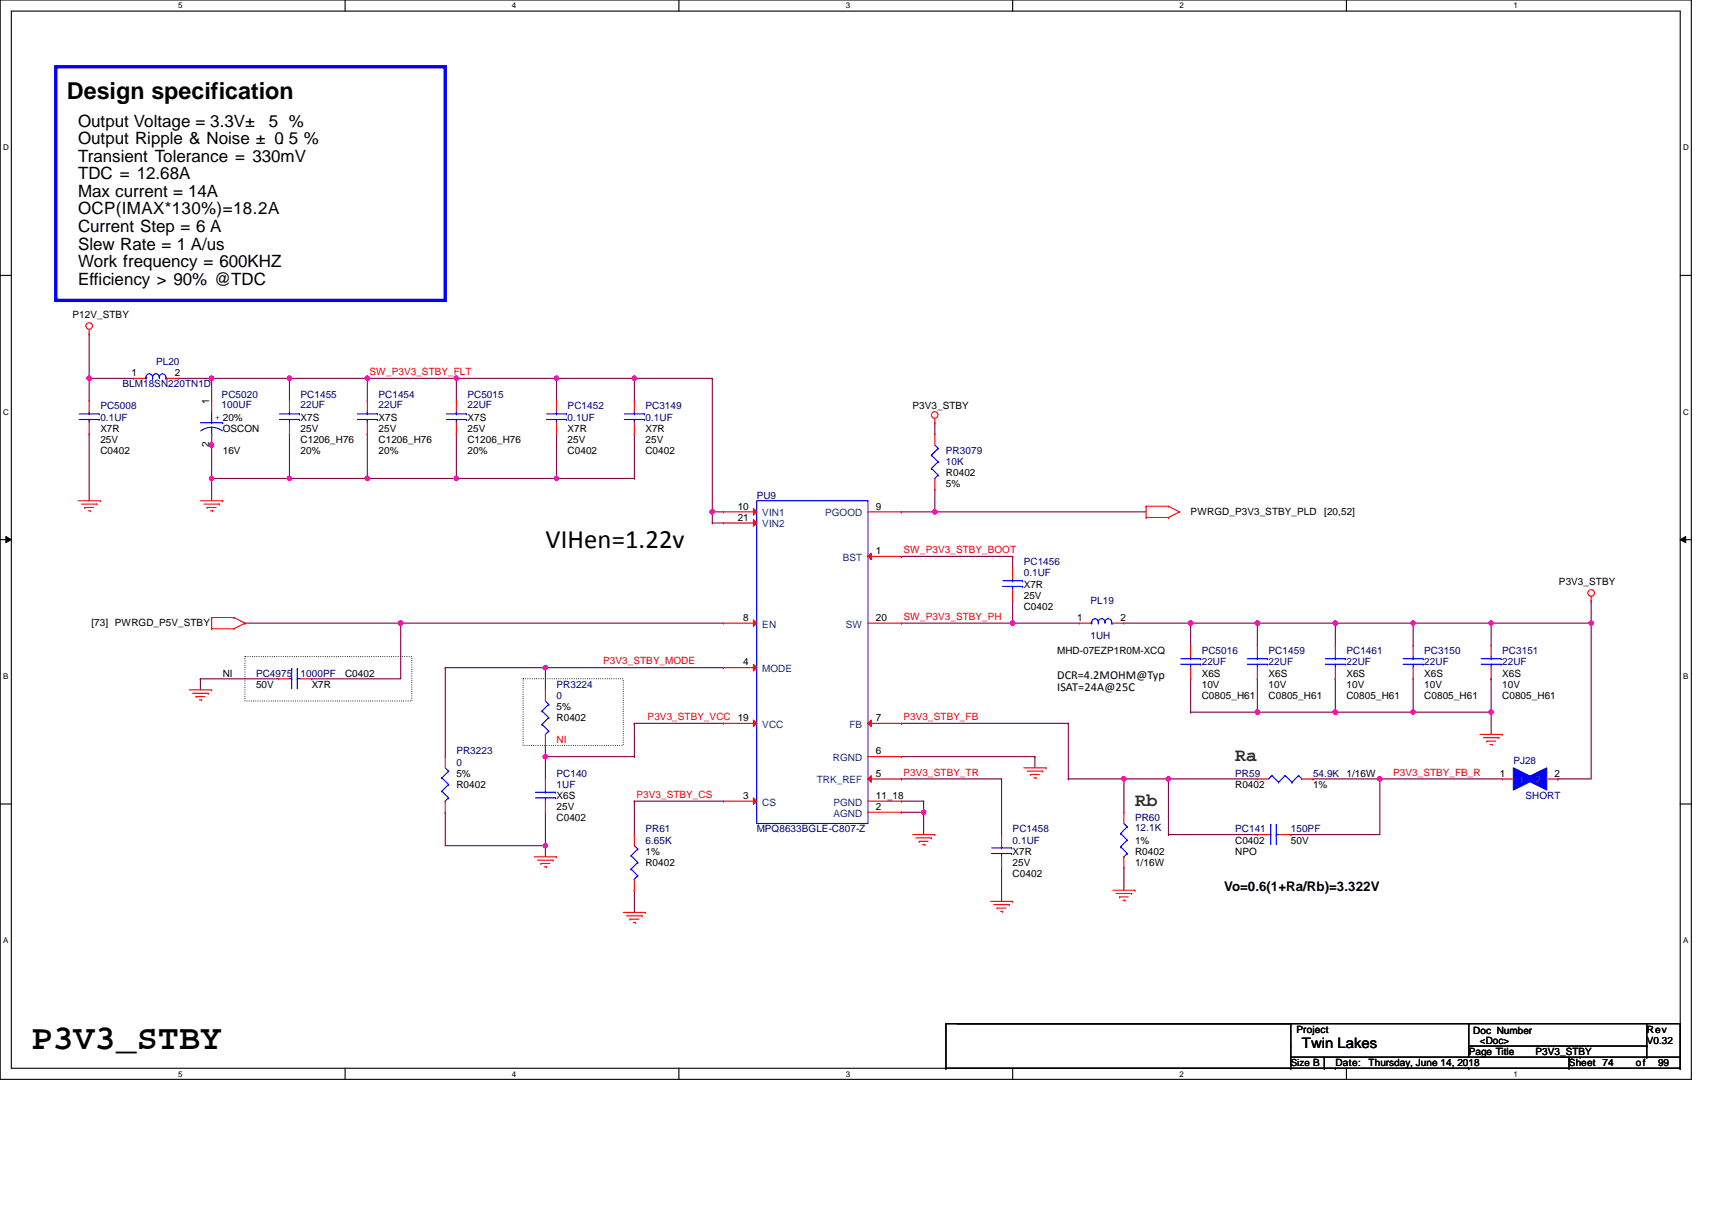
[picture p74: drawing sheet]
<svg xmlns="http://www.w3.org/2000/svg" width="297mm" height="210mm" viewBox="0 0 297 210" stroke-linecap="round" stroke-linejoin="round" font-family="sans-serif">
<defs><g id="words">
<text font-size="6.1" x="5.4" y="181.9">P3V3_STBY</text>
<text font-size="4.6" x="94.6" y="95.1">VIHen=1.22v</text>
<text font-size="4" x="11.6" y="17.3">Design specification</text>
<g font-size="3.2" fill="#008000">
<text x="214.3" y="132">Ra</text>
<text x="196.9" y="139.7">Rb</text>
</g>
<g font-size="2.9">
<text x="13.5" y="21.9">Output Voltage = 3.3V±</text>
<text x="46.6" y="21.9">5 %</text>
<text x="13.5" y="25">Output Ripple &amp; Noise ± 0. 5 %</text>
<text x="13.5" y="28">Transient Tolerance = 330mV</text>
<text x="13.5" y="31.1">TDC = 12.68A</text>
<text x="13.5" y="34.1">Max current = 14A</text>
<text x="13.5" y="37.2">OCP(IMAX*130%)=18.2A</text>
<text x="13.5" y="40.2">Current Step = 6 A</text>
<text x="13.5" y="43.3">Slew Rate = 1 A/us</text>
<text x="13.5" y="46.3">Work frequency = 600KHZ</text>
<text x="13.5" y="49.4">Efficiency &gt; 90% @TDC</text>
</g>
<text font-size="2.5" x="225.9" y="181.8">Twin Lakes</text>
<text font-size="2.3" x="212.4" y="154.6">Vo=0.6(1+Ra/Rb)=3.322V</text>
<g font-size="2.1">
<text x="183.4" y="117.8">DCR=4.2MOHM@Typ</text>
<text x="183.4" y="120">ISAT=24A@25C</text>
</g>
<g font-size="1.7">
<text x="12.6" y="55.2">P12V_STBY</text>
<text x="22.8" y="65.2">1</text>
<text x="30.3" y="65.2">2</text>
<text x="36.3" y="70.1" transform="rotate(-90 36.3 70.1)">1</text>
<text x="158.3" y="71">P3V3_STBY</text>
<text x="17.4" y="74.9">X7R</text>
<text x="17.4" y="76.8">25V</text>
<text x="36.3" y="77.6" transform="rotate(-90 36.3 77.6)">2</text>
<text x="38.6" y="74.9">OSCON</text>
<text x="52.2" y="74.9">25V</text>
<text x="52.2" y="73">X7S</text>
<text x="52.2" y="76.8">C1206_H76</text>
<text x="65.7" y="74.9">25V</text>
<text x="65.7" y="73">X7S</text>
<text x="65.7" y="76.8">C1206_H76</text>
<text x="81.1" y="74.9">25V</text>
<text x="81.1" y="73">X7S</text>
<text x="81.1" y="76.8">C1206_H76</text>
<text x="98.5" y="74.9">X7R</text>
<text x="98.5" y="76.8">25V</text>
<text x="112" y="74.9">X7R</text>
<text x="112" y="76.8">25V</text>
<text x="17.4" y="78.8">C0402</text>
<text x="38.6" y="78.8">16V</text>
<text x="52.2" y="78.8">20%</text>
<text x="65.7" y="78.8">20%</text>
<text x="81.1" y="78.8">20%</text>
<text x="98.5" y="78.8">C0402</text>
<text x="112" y="78.8">C0402</text>
<text x="164.1" y="82.6">R0402</text>
<text x="128" y="88.4">10</text>
<text x="152" y="88.4">9</text>
<text x="164.1" y="84.5">5%</text>
<text x="206.6" y="89.4">PWRGD_P3V3_STBY_PLD</text>
<text x="229.8" y="89.4">[20,52]</text>
<text x="128" y="90.3">21</text>
<text x="152" y="96.1">1</text>
<text x="177.6" y="101.9">X7R</text>
<text x="270.5" y="101.5">P3V3_STBY</text>
<text x="129" y="107.7">8</text>
<text x="152" y="107.7">20</text>
<text x="177.6" y="103.8">25V</text>
<text x="177.6" y="105.8">C0402</text>
<text x="186.9" y="107.7">1</text>
<text x="194.4" y="107.7">2</text>
<text x="15.9" y="108.7">[73] PWRGD_P5V_STBY</text>
<text x="183.4" y="113.5">MHD-07EZP1R0M-XCQ</text>
<text x="38.6" y="117.4">NI</text>
<text x="44.4" y="119.3">50V</text>
<text x="54.1" y="119.3">X7R</text>
<text x="59.9" y="117.4">C0402</text>
<text x="129" y="115.4">4</text>
<text x="208.5" y="117.4">X6S</text>
<text x="208.5" y="119.3">10V</text>
<text x="220.1" y="117.4">X6S</text>
<text x="220.1" y="119.3">10V</text>
<text x="233.6" y="117.4">X6S</text>
<text x="233.6" y="119.3">10V</text>
<text x="247.1" y="117.4">X6S</text>
<text x="247.1" y="119.3">10V</text>
<text x="260.6" y="117.4">X6S</text>
<text x="260.6" y="119.3">10V</text>
<text x="96.6" y="123.1">5%</text>
<text x="96.6" y="125.1">R0402</text>
<text x="152" y="125.1">7</text>
<text x="208.5" y="121.2">C0805_H61</text>
<text x="220.1" y="121.2">C0805_H61</text>
<text x="233.6" y="121.2">C0805_H61</text>
<text x="247.1" y="121.2">C0805_H61</text>
<text x="260.6" y="121.2">C0805_H61</text>
<text x="152" y="130.9">6</text>
<text x="79.2" y="134.7">5%</text>
<text x="79.2" y="136.7">R0402</text>
<text x="152" y="134.7">5</text>
<text x="214.3" y="136.7">R0402</text>
<text x="227.8" y="136.7">1%</text>
<text x="233.6" y="134.7">1/16W</text>
<text x="260.2" y="134.7">1</text>
<text x="269.7" y="134.7">2</text>
<text x="96.6" y="138.6">X6S</text>
<text x="96.6" y="140.5">25V</text>
<text x="96.6" y="142.5">C0402</text>
<text x="129" y="138.6">3</text>
<text x="152" y="138.6">11_18</text>
<text x="152" y="140.5">2</text>
<text x="112" y="148.3">1%</text>
<text x="175.7" y="148.3">X7R</text>
<text x="196.9" y="146.3">1%</text>
<text x="196.9" y="148.3">R0402</text>
<text x="214.3" y="148.3">NPO</text>
<text x="214.3" y="146.3">C0402</text>
<text x="224" y="146.3">50V</text>
<text x="112" y="150.2">R0402</text>
<text x="175.7" y="150.2">25V</text>
<text x="175.7" y="152.1">C0402</text>
<text x="196.9" y="150.2">1/16W</text>
<text x="224.9" y="179.1">Project</text>
<text x="255.6" y="179.3">Doc Number</text>
<text x="285.7" y="179.1">Rev</text>
<text x="224" y="184.9">Size B</text>
<text x="231.7" y="184.9">Date:</text>
<text x="237.5" y="184.9">Thursday, June 14, 2018</text>
<text x="254.8" y="183">Page Title</text>
<text x="256.8" y="181.1">&lt;Doc&gt;</text>
<text x="266.4" y="183">P3V3_STBY</text>
<text x="272.2" y="184.9">Sheet 74</text>
<text x="283.8" y="184.9">of</text>
<text x="285.7" y="181.1">V0.32</text>
<text x="287.7" y="184.9">99</text>
</g>
<g font-size="1.7" fill="#000080">
<text x="27.1" y="63.3">PL20</text>
<text x="17.4" y="71">PC5008</text>
<text x="21.3" y="67.2">BLM18SN220TN1D</text>
<text x="38.5" y="69.1">PC5020</text>
<text x="38.5" y="70.8">100UF</text>
<text x="52.2" y="69.1">PC1455</text>
<text x="52.2" y="70.8">22UF</text>
<text x="65.7" y="69.1">PC1454</text>
<text x="65.7" y="70.8">22UF</text>
<text x="81.1" y="69.1">PC5015</text>
<text x="81.1" y="70.8">22UF</text>
<text x="98.5" y="71">PC1452</text>
<text x="112" y="71">PC3149</text>
<text x="17.4" y="73">0.1UF</text>
<text x="98.5" y="73">0.1UF</text>
<text x="112" y="73">0.1UF</text>
<text x="164.1" y="78.8">PR3079</text>
<text x="164.1" y="80.7">10K</text>
<text x="131.3" y="86.5">PU9</text>
<text x="177.6" y="98.1">PC1456</text>
<text x="177.6" y="100">0.1UF</text>
<text x="189.2" y="104.8">PL19</text>
<text x="189.2" y="110.8">1UH</text>
<text x="208.5" y="113.5">PC5016</text>
<text x="220.1" y="113.5">PC1459</text>
<text x="233.6" y="113.5">PC1461</text>
<text x="247.1" y="113.5">PC3150</text>
<text x="260.6" y="113.5">PC3151</text>
<text x="44.4" y="117.4">PC4975</text>
<text x="52.2" y="117.4">1000PF</text>
<text x="96.6" y="119.3">PR3224</text>
<text x="208.5" y="115.4">22UF</text>
<text x="220.1" y="115.4">22UF</text>
<text x="233.6" y="115.4">22UF</text>
<text x="247.1" y="115.4">22UF</text>
<text x="260.6" y="115.4">22UF</text>
<text x="96.6" y="121.2">0</text>
<text x="79.2" y="130.9">PR3223</text>
<text x="79.2" y="132.8">0</text>
<text x="96.6" y="134.7">PC140</text>
<text x="96.6" y="136.7">1UF</text>
<text x="214.3" y="134.7">PR59</text>
<text x="227.8" y="134.7">54.9K</text>
<text x="262.6" y="132.6">PJ28</text>
<text x="196.9" y="142.5">PR60</text>
<text x="264.7" y="138.6">SHORT</text>
<text x="112" y="144.4">PR61</text>
<text x="112" y="146.3">6.65K</text>
<text x="131.3" y="144.4">MPQ8633BGLE-C807-Z</text>
<text x="175.7" y="144.4">PC1458</text>
<text x="175.7" y="146.3">0.1UF</text>
<text x="196.9" y="144.2">12.1K</text>
<text x="214.3" y="144.4">PC141</text>
<text x="224" y="144.4">150PF</text>
</g>
<g font-size="1.7" fill="#f00">
<text x="64.1" y="65">SW_P3V3_STBY_FLT</text>
<text x="156.8" y="95.9">SW_P3V3_STBY_BOOT</text>
<text x="156.8" y="107.5">SW_P3V3_STBY_PH</text>
<text x="104.7" y="115.2">P3V3_STBY_MODE</text>
<text x="112.4" y="124.9">P3V3_STBY_VCC 19</text>
<text x="156.8" y="124.9">P3V3_STBY_FB</text>
<text x="96.6" y="128.9">NI</text>
<text x="156.8" y="134.5">P3V3_STBY_TR</text>
<text x="241.7" y="134.5">P3V3_STBY_FB_R</text>
<text x="110.4" y="138.4">P3V3_STBY_CS</text>
</g>
<g font-size="1.7" fill="#004080">
<text x="132.3" y="89.6">VIN1</text>
<text x="143.1" y="89.6">PGOOD</text>
<text x="132.3" y="91.5">VIN2</text>
<text x="146.2" y="97.3">BST</text>
<text x="132.3" y="108.9">EN</text>
<text x="146.7" y="108.9">SW</text>
<text x="132.3" y="116.6">MODE</text>
<text x="132.3" y="126.3">VCC</text>
<text x="147.4" y="126.3">FB</text>
<text x="141.7" y="135.9">TRK_REF</text>
<text x="144.5" y="132">RGND</text>
<text x="263.5" y="135.9">1</text>
<text x="266.4" y="135.9">2</text>
<text x="132.3" y="139.8">CS</text>
<text x="144.6" y="139.8">PGND</text>
<text x="144.6" y="141.7">AGND</text>
</g>
<text font-size="1.6" fill="#00f" x="37.3" y="72.9">+ 20%</text>
<g font-size="1.4">
<text x="30.9" y="1.5">5</text>
<text x="88.8" y="1.5">4</text>
<text x="146.7" y="1.5">3</text>
<text x="204.7" y="1.5">2</text>
<text x="262.6" y="1.5">1</text>
<text x=".5" y="26.1">D</text>
<text x="292" y="26.1">D</text>
<text x=".5" y="71.9">C</text>
<text x="292" y="71.9">C</text>
<text x=".5" y="117.8">B</text>
<text x="292" y="117.8">B</text>
<text x=".5" y="163.6">A</text>
<text x="292" y="163.6">A</text>
<text x="30.9" y="186.8">5</text>
<text x="88.8" y="186.8">4</text>
<text x="146.7" y="186.8">3</text>
<text x="204.7" y="186.8">2</text>
<text x="262.6" y="186.8">1</text>
</g>
</g></defs>
<path d="M0 0h293.5v187.2h-293.5zM2 1.9h289.5v183.4h-289.5z" fill="none" stroke="#000" stroke-width=".19"/>
<g fill="#fff">
<path d="M30.9 .2h.8v1.6h-.8z"/>
<path d="M30.9 185.5h.8v1.6h-.8z"/>
</g>
<path d="M59.9 0v1.9M59.9 185.3v1.9" fill="none" stroke="#000" stroke-width=".19"/>
<g fill="#fff">
<path d="M88.8 .2h.8v1.6h-.8z"/>
<path d="M88.8 185.5h.8v1.6h-.8z"/>
</g>
<path d="M117.8 0v1.9M117.8 185.3v1.9" fill="none" stroke="#000" stroke-width=".19"/>
<g fill="#fff">
<path d="M146.7 .2h.8v1.6h-.8z"/>
<path d="M146.7 185.5h.8v1.6h-.8z"/>
</g>
<path d="M175.7 0v1.9M175.7 185.3v1.9" fill="none" stroke="#000" stroke-width=".19"/>
<g fill="#fff">
<path d="M204.7 .2h.7v1.6h-.7z"/>
<path d="M204.7 185.5h.7v1.6h-.7z"/>
</g>
<path d="M233.6 0v1.9M233.6 185.3v1.9" fill="none" stroke="#000" stroke-width=".19"/>
<g fill="#fff">
<path d="M262.6 .2h.7v1.6h-.7z"/>
<path d="M262.6 185.5h.7v1.6h-.7z"/>
<path d="M.5 24.8h1v1.6h-1z"/>
<path d="M292 24.8h1v1.6h-1z"/>
<path d="M.5 70.7h1v1.5h-1z"/>
<path d="M292 70.7h1v1.5h-1z"/>
</g>
<path d="M0 47.8h2M291.5 47.8h2" fill="none" stroke="#000" stroke-width=".19"/>
<g fill="#fff">
<path d="M.5 116.5h.9v1.6h-.9z"/>
<path d="M292 116.5h.9v1.6h-.9z"/>
</g>
<path d="M0 93.6h2M291.5 93.6h2" fill="none" stroke="#000" stroke-width=".19"/>
<path d="M1 93.1l1 .5-1 .5zM291.5 93.6l1-.5v1z" fill="#000"/>
<path d="M1 93.1l1 .5-1 .5zM291.5 93.6l1-.5v1z" fill="none" stroke="#000" stroke-width=".17"/>
<g fill="#fff">
<path d="M.5 162.4h.9v1.5h-.9z"/>
<path d="M292 162.4h.9v1.5h-.9z"/>
</g>
<path d="M0 139.5h2M291.5 139.5h2" fill="none" stroke="#000" stroke-width=".19"/>
<path d="M42.5 113.9h29v7.7h-29zM90.8 117.8h17.3v11.5h-17.3z" fill="none" stroke="#000" stroke-width=".19" stroke-dasharray="0 .4"/>
<path d="M9.7 11.6h67.6v40.5h-67.6z" fill="none" stroke="#00f" stroke-width=".57"/>
<path d="M218.2 108.1h.1M218.2 108.1h13.5" fill="none" stroke="#800040" stroke-width=".19"/>
<circle cx="231.7" cy="108.1" r=".38" fill="#f0f"/>
<circle cx="231.7" cy="108.1" r=".38" fill="none" stroke="#f0f" stroke-width=".19"/>
<circle cx="218.2" cy="108.1" r=".38" fill="#f0f"/>
<circle cx="218.2" cy="108.1" r=".38" fill="none" stroke="#f0f" stroke-width=".19"/>
<path d="M34.8 117.8h.1M34.8 117.8h13.5M34.8 117.8v1.9M54.1 117.8h.1M69.5 108.1h.1M69.5 108.1h56M69.5 108.1v9.7h-15.4M231.7 108.1h.1M231.7 108.1h13.5" fill="none" stroke="#800040" stroke-width=".19"/>
<circle cx="69.5" cy="108.1" r=".38" fill="#f0f"/>
<circle cx="69.5" cy="108.1" r=".38" fill="none" stroke="#f0f" stroke-width=".19"/>
<path d="M36.7 65.6h.1M36.7 65.6v3.9M36.7 83h.1M36.7 83h13.5M239.4 135.1h.1M239.4 135.1h21.2M270.3 135.1h.1M270.3 135.1h5.8" fill="none" stroke="#800040" stroke-width=".19"/>
<circle cx="50.2" cy="83" r=".38" fill="#f0f"/>
<circle cx="50.2" cy="83" r=".38" fill="none" stroke="#f0f" stroke-width=".19"/>
<circle cx="36.7" cy="83" r=".38" fill="#f0f"/>
<circle cx="36.7" cy="83" r=".38" fill="none" stroke="#f0f" stroke-width=".19"/>
<path d="M36.7 77.2h.1M36.7 75.3v1.9" fill="none" stroke="#800040" stroke-width=".19"/>
<circle cx="36.7" cy="77.2" r=".38" fill="#f0f"/>
<circle cx="36.7" cy="77.2" r=".38" fill="none" stroke="#f0f" stroke-width=".19"/>
<path d="M36.7 65.6h.1M36.7 65.6h13.5" fill="none" stroke="#800040" stroke-width=".19"/>
<circle cx="50.2" cy="65.6" r=".38" fill="#f0f"/>
<circle cx="50.2" cy="65.6" r=".38" fill="none" stroke="#f0f" stroke-width=".19"/>
<circle cx="36.7" cy="65.6" r=".38" fill="#f0f"/>
<circle cx="36.7" cy="65.6" r=".38" fill="none" stroke="#f0f" stroke-width=".19"/>
<path d="M15.5 65.6h.1M15.5 65.6h7.7" fill="none" stroke="#800040" stroke-width=".19"/>
<circle cx="15.5" cy="65.6" r=".38" fill="#f0f"/>
<circle cx="15.5" cy="65.6" r=".38" fill="none" stroke="#f0f" stroke-width=".19"/>
<path d="M30.9 65.6h.1M30.9 65.6h5.8M36.7 83h.1M36.7 83v3.9M63.7 83h15.5M79.2 83h.1" fill="none" stroke="#800040" stroke-width=".19"/>
<circle cx="63.7" cy="83" r=".38" fill="#f0f"/>
<circle cx="63.7" cy="83" r=".38" fill="none" stroke="#f0f" stroke-width=".19"/>
<circle cx="79.2" cy="83" r=".38" fill="#f0f"/>
<circle cx="79.2" cy="83" r=".38" fill="none" stroke="#f0f" stroke-width=".19"/>
<path d="M63.7 65.6h15.5M79.2 65.6h.1" fill="none" stroke="#800040" stroke-width=".19"/>
<circle cx="63.7" cy="65.6" r=".38" fill="#f0f"/>
<circle cx="63.7" cy="65.6" r=".38" fill="none" stroke="#f0f" stroke-width=".19"/>
<circle cx="79.2" cy="65.6" r=".38" fill="#f0f"/>
<circle cx="79.2" cy="65.6" r=".38" fill="none" stroke="#f0f" stroke-width=".19"/>
<g fill="none" stroke="#800040" stroke-width=".19">
<path d="M15.5 57.9h.1M15.5 57.9v7.7M50.2 65.6h.1M50.2 75.3h.1M50.2 65.6v3.9M50.2 75.3v7.7M50.2 65.6h13.5M63.7 75.3h.1M63.7 65.6h.1M63.7 65.6v3.9M63.7 75.3v7.7h-13.5M50.2 83h.1"/>
<path d="M218.2 117.8h.1M218.2 108.1h.1M218.2 108.1v3.9M218.2 117.8v5.7M231.7 117.8h.1M231.7 108.1h.1M231.7 108.1v3.9M231.7 117.8v5.7h-13.5M218.2 123.5h.1"/>
</g>
<circle cx="231.7" cy="123.5" r=".38" fill="#f0f"/>
<circle cx="231.7" cy="123.5" r=".38" fill="none" stroke="#f0f" stroke-width=".19"/>
<circle cx="218.2" cy="123.5" r=".38" fill="#f0f"/>
<circle cx="218.2" cy="123.5" r=".38" fill="none" stroke="#f0f" stroke-width=".19"/>
<path d="M110.1 65.6h.1M110.1 65.6h13.5M123.6 88.8h.1M123.6 90.7h.1M123.6 88.8v1.9M123.6 90.7h1.9M231.7 123.5h.1M231.7 123.5h13.5" fill="none" stroke="#800040" stroke-width=".19"/>
<circle cx="110" cy="65.6" r=".38" fill="#f0f"/>
<circle cx="110" cy="65.6" r=".38" fill="none" stroke="#f0f" stroke-width=".19"/>
<path d="M110.1 65.6h.1M110.1 75.3h.1M110.1 65.6v3.9M110.1 75.3v7.7M245.2 108.1h.1M245.2 108.1v3.9M245.2 108.1h13.5" fill="none" stroke="#800040" stroke-width=".19"/>
<circle cx="258.7" cy="108.1" r=".38" fill="#f0f"/>
<circle cx="258.7" cy="108.1" r=".38" fill="none" stroke="#f0f" stroke-width=".19"/>
<circle cx="245.2" cy="108.1" r=".38" fill="#f0f"/>
<circle cx="245.2" cy="108.1" r=".38" fill="none" stroke="#f0f" stroke-width=".19"/>
<path d="M245.2 117.8h.1M245.2 117.8v5.7" fill="none" stroke="#800040" stroke-width=".19"/>
<circle cx="245.2" cy="123.5" r=".38" fill="#f0f"/>
<circle cx="245.2" cy="123.5" r=".38" fill="none" stroke="#f0f" stroke-width=".19"/>
<path d="M258.7 108.1h.1M258.7 117.8h.1M258.7 117.8v5.7h-13.5M258.7 108.1h17.4M258.7 108.1v3.9M245.2 123.5h.1" fill="none" stroke="#800040" stroke-width=".19"/>
<circle cx="258.7" cy="123.5" r=".38" fill="#f0f"/>
<circle cx="258.7" cy="123.5" r=".38" fill="none" stroke="#f0f" stroke-width=".19"/>
<path d="M162.2 73.3h.1M162.2 73.3v2M156.4 88.8h.1M156.4 88.8h42.5M162.2 88.8h.1M42.5 108.1h.1M42.5 108.1h27" fill="none" stroke="#800040" stroke-width=".19"/>
<circle cx="162.2" cy="88.8" r=".38" fill="#f0f"/>
<circle cx="162.2" cy="88.8" r=".38" fill="none" stroke="#f0f" stroke-width=".19"/>
<path d="M239.4 135.1h.1M239.4 135.1v9.7" fill="none" stroke="#800040" stroke-width=".19"/>
<circle cx="239.4" cy="135.1" r=".38" fill="#f0f"/>
<circle cx="239.4" cy="135.1" r=".38" fill="none" stroke="#f0f" stroke-width=".19"/>
<path d="M123.6 65.6h.1M123.6 65.6v23.2M123.6 88.8h.1M123.6 88.8h1.9M276.1 104.2h.1M276.1 104.2v3.9M224 144.8h.1M224 144.8h15.4" fill="none" stroke="#800040" stroke-width=".19"/>
<circle cx="123.6" cy="88.8" r=".38" fill="#f0f"/>
<circle cx="123.6" cy="88.8" r=".38" fill="none" stroke="#f0f" stroke-width=".19"/>
<path d="M202.7 135.1h.1M202.7 135.1h15.5M94.6 140.9h.1M94.6 140.9v5.8" fill="none" stroke="#800040" stroke-width=".19"/>
<circle cx="94.6" cy="146.7" r=".38" fill="#f0f"/>
<circle cx="94.6" cy="146.7" r=".38" fill="none" stroke="#f0f" stroke-width=".19"/>
<g fill="none" stroke="#800040" stroke-width=".19">
<path d="M156.4 96.5h.1M156.4 96.5h19.3M162.2 84.9h.1M162.2 84.9v3.9M77.3 115.8h17.3M94.6 115.8h.1M175.7 108.1h.1M175.7 104.2v3.9M195 108.1h11.6M206.6 108.1h.1M110.1 139h.1M110.1 139v5.8"/>
<path d="M156.4 135.1h.1M156.4 139h.1M156.4 125.5h.1M156.4 135.1h17.4M156.4 139h3.8M156.4 125.5h29M160.2 139h.1M160.2 139v1.9h-3.8M202.7 135.1h.1M202.7 135.1v9.7M156.4 140.9h.1"/>
</g>
<circle cx="202.7" cy="135.1" r=".38" fill="#f0f"/>
<circle cx="202.7" cy="135.1" r=".38" fill="none" stroke="#f0f" stroke-width=".19"/>
<g fill="none" stroke="#800040" stroke-width=".19">
<path d="M156.4 108.1h.1M156.4 108.1h19.3M110.1 139h.1M110.1 139h15.4M156.4 131.3h.1M156.4 131.3h23.2M173.8 135.1h.1M173.8 135.1v9.7M185.4 135.1h.1M185.4 135.1h9.6M195 135.1h.1M195 135.1v5.8"/>
<path d="M110.1 154.4h.1M110.1 154.4v3.9M160.2 140.9h.1M160.2 140.9v3.9M173.8 150.6h.1M173.8 150.6v5.8M195 150.6h.1M195 150.6v3.8M202.7 144.8h.1M202.7 144.8h15.5"/>
</g>
<circle cx="160.3" cy="140.9" r=".38" fill="#f0f"/>
<circle cx="160.3" cy="140.9" r=".38" fill="none" stroke="#f0f" stroke-width=".19"/>
<path d="M276.1 108.1h.1M276.1 108.1v27M227.8 135.1h.1M227.8 135.1h11.6" fill="none" stroke="#800040" stroke-width=".19"/>
<circle cx="276.1" cy="108.1" r=".38" fill="#f0f"/>
<circle cx="276.1" cy="108.1" r=".38" fill="none" stroke="#f0f" stroke-width=".19"/>
<path d="M175.7 108.1h.1M175.7 108.1h11.6M179.6 131.3h.1M179.6 131.3v1.9" fill="none" stroke="#800040" stroke-width=".19"/>
<circle cx="175.7" cy="108.1" r=".38" fill="#f0f"/>
<circle cx="175.7" cy="108.1" r=".38" fill="none" stroke="#f0f" stroke-width=".19"/>
<path d="M195 135.1h.1M195 135.1h7.7" fill="none" stroke="#800040" stroke-width=".19"/>
<circle cx="195" cy="135.1" r=".38" fill="#f0f"/>
<circle cx="195" cy="135.1" r=".38" fill="none" stroke="#f0f" stroke-width=".19"/>
<g fill="none" stroke="#800040" stroke-width=".19">
<path d="M15.5 65.6h.1M15.5 75.3h.1M15.5 65.6v3.9M15.5 75.3v11.6M79.2 65.6h.1M79.2 65.6v3.9M79.2 75.3v7.7M79.2 65.6h17.4M96.6 65.6h.1M96.6 65.6v3.9M79.2 83h.1M79.2 83h17.4"/>
<path d="M96.6 83h.1M185.4 125.5h.1M185.4 125.5v9.6M258.7 123.5h.1M258.7 123.5v3.9"/>
</g>
<circle cx="96.5" cy="65.6" r=".38" fill="#f0f"/>
<circle cx="96.5" cy="65.6" r=".38" fill="none" stroke="#f0f" stroke-width=".19"/>
<path d="M96.6 65.6h13.5M96.6 75.3v7.7M110.1 65.6h.1M96.6 83h.1" fill="none" stroke="#800040" stroke-width=".19"/>
<circle cx="96.5" cy="83" r=".38" fill="#f0f"/>
<circle cx="96.5" cy="83" r=".38" fill="none" stroke="#f0f" stroke-width=".19"/>
<path d="M96.6 83h13.5M110.1 83h.1M206.6 108.1h.1M206.6 108.1v3.9" fill="none" stroke="#800040" stroke-width=".19"/>
<circle cx="206.6" cy="108.1" r=".38" fill="#f0f"/>
<circle cx="206.6" cy="108.1" r=".38" fill="none" stroke="#f0f" stroke-width=".19"/>
<g fill="none" stroke="#800040" stroke-width=".19">
<path d="M36.7 77.2v5.8M36.7 83h.1M77.3 115.8h.1M77.3 115.8v15.5M206.6 108.1h11.6M206.6 117.8v5.7M218.2 108.1h.1M94.6 131.3h15.5M110.1 131.3h.1M206.6 123.5h.1M206.6 123.5h11.6M218.2 123.5h.1"/>
<path d="M77.3 140.9h.1M77.3 140.9v5.8h17.3M94.6 146.7h.1M94.6 146.7v1.9"/>
</g>
<circle cx="94.6" cy="131.3" r=".38" fill="#f0f"/>
<circle cx="94.6" cy="131.3" r=".38" fill="none" stroke="#f0f" stroke-width=".19"/>
<path d="M94.6 115.8h.1M94.6 115.8v3.9M94.6 115.8h30.9M125.5 115.8h.1M94.6 135.1h.1M94.6 131.3h.1M94.6 129.3v5.8M110.1 125.5h.1M110.1 125.5v5.8M110.1 125.5h15.4" fill="none" stroke="#800040" stroke-width=".19"/>
<circle cx="94.6" cy="115.8" r=".38" fill="#f0f"/>
<circle cx="94.6" cy="115.8" r=".38" fill="none" stroke="#f0f" stroke-width=".19"/>
<path d="M175.7 96.5h.1M175.7 96.5v1.9" fill="none" stroke="#800040" stroke-width=".19"/>
<g fill="none" stroke="#f00" stroke-width=".19">
<path d="M15.5 57.9h.1M15.5 57.1v.8M79.2 69.5h.1M79.2 75.3h.1M79.2 69.5v1.9M79.2 73.3v2M162.2 73.3h.1M162.2 75.3h.1M162.2 72.6v.7M162.2 75.3v1.9M13.5 86.9h3.9M14.1 87.4h2.7"/>
<path d="M14.7 88h.1M14.7 88h1.6M15.3 88.6h.4M15.7 88.6h.1M16.8 87.4h.1M17.4 86.9h.1M34.8 86.9h3.8M35.4 87.4h2.7M35.9 88h.1M35.9 88h1.6M36.5 88.6h.4M36.9 88.6h.1"/>
<path d="M38.1 87.4h.1M38.6 86.9h.1M162.2 84.9h.1M162.2 83v1.9M198.9 89.8h.1M198.9 87.8h.1M198.9 87.8h3.8M198.9 89.8h3.8M198.9 87.8v2M202.7 87.8h.1M202.7 89.8h.1M202.7 87.8l2 1"/>
<path d="M204.7 88.8h.1M204.7 88.8l-2 1M32.8 119.7h3.9M36.7 109.1h.1M36.7 107.1h.1M36.7 119.7h.1M36.7 107.1h3.9M36.7 109.1h3.9M36.7 107.1v2M40.6 107.1h.1M40.6 109.1h.1M40.6 107.1l1.9 1"/>
<path d="M42.5 108.1h.1M42.5 108.1l-1.9 1M48.3 117.8h.1M48.3 117.8h1.9M52.2 117.8h1.9M54.1 117.8h.1M94.6 119.7h.1M94.6 119.7v1.9M206.6 112h.1M206.6 117.8h.1M206.6 112v1.9M206.6 115.8v2"/>
<path d="M218.2 112h.1M218.2 117.8h.1M218.2 112v1.9M218.2 115.8v2M258.7 112h.1M258.7 117.8h.1M258.7 112v1.9M258.7 115.8v2M276.1 104.2h.1M276.1 103.5v.7M33.4 120.3h2.7M34 120.8h.1"/>
<path d="M34 120.8h1.6M34.6 121.4h.4M35 121.4h.1M36.1 120.3h.1M94.6 129.3h.1M94.6 127.4v1.9M177.6 133.2h3.9M178.2 133.8h2.7M178.8 134.3h.1M178.8 134.3h1.5M179.4 134.9h.4M179.8 134.9h.1"/>
<path d="M180.9 133.8h.1M181.5 133.2h.1M256.8 127.4h3.8M257.4 128h2.6M257.9 128.6h.1M257.9 128.6h1.6M258.5 129.1h.4M258.9 129.1h.1M260 128h.1M260.6 127.4h.1M92.7 148.6h3.9M93.3 149.2h2.7"/>
<path d="M93.8 149.8h.1M93.8 149.8h1.6M94.4 150.4h.4M94.8 150.4h.1M96 149.2h.1M96.6 148.6h.1M108.1 158.3h3.9M108.7 158.9h2.7M109.3 159.4h.1M109.3 159.4h1.5M111.4 158.9h.1M112 158.3h.1"/>
<path d="M158.3 144.8h3.9M158.9 145.4h2.7M159.5 145.9h.1M159.5 145.9h1.5M160.1 146.5h.4M160.5 146.5h.1M161.6 145.4h.1M162.2 144.8h.1M171.8 156.4h3.9M172.4 156.9h2.7M173 157.5h.1M173 157.5h1.5"/>
<path d="M173.6 158.1h.4M173.8 144.8h.1M173.8 150.6h.1M173.8 144.8v1.9M173.8 148.6v2M174 158.1h.1M175.1 156.9h.1M175.7 156.4h.1M193.1 154.4h3.8M193.7 155h2.7M194.2 155.6h.1M194.2 155.6h1.6"/>
<path d="M194.8 156.2h.4M195.2 156.2h.1M196.4 155h.1M196.9 154.4h.1M109.9 160h.4M110.3 160h.1"/>
<circle cx="15.5" cy="56.5" r=".57"/>
<circle cx="162.2" cy="72" r=".57"/>
<circle cx="276.1" cy="102.9" r=".57"/>
</g>
<g fill="none" stroke="#000" stroke-width=".19">
<path d="M164.1 177.6h.1M164.1 177.6h127.4M164.1 177.6v7.7M224 177.6h.1M224 177.6v7.7M254.8 177.6h.1M254.8 177.6v5.8M285.7 177.6v5.8M291.5 177.6h.1M291.5 177.6v7.7M164.1 185.3h.1M164.1 185.3h127.4"/>
<path d="M224 185.3h.1M224 183.4h67.5M229.8 185.3h.1M229.8 183.4v1.9M231.7 185.3h.1M254.8 185.3h.1M254.8 181.5h30.9M272.2 185.3h.1M272.2 183.4v1.9M274.1 183.4h.1M285.7 181.5h.1M285.7 183.4h.1"/>
<path d="M291.5 185.3h.1M291.5 183.4h.1"/>
</g>
<g fill="none" stroke="#00f" stroke-width=".19">
<path d="M77.4 72.8h3.5M77.4 71.8h3.5M79.2 71.8h.1M79.2 72.8h.1M79.2 71.4v.4M79.2 72.8v.5M80.9 72.8h.1M80.9 71.8h.1M161.6 79h.1M161.6 79l1.2 1.1M162.2 77.2l.6 .6M162.8 77.8h.1"/>
<path d="M162.8 77.8l-1.2 1.2M161.6 81.3h.1M161.6 81.3l1.2 1.1M162.2 83h.1M162.8 80.1h.1M162.8 82.4h.1M162.8 80.1l-1.2 1.2M162.8 82.4l-.6 .6M50.2 117.8h.4M50.6 117.8h.1M50.6 116h.1M50.6 116v3.5"/>
<path d="M51.6 116h.1M51.6 117.8h.1M51.6 117.8h.6M51.6 116v3.5M204.8 115.2h3.5M204.8 114.3h3.5M206.6 114.3h.1M206.6 115.2h.1M206.6 113.9v.4M206.6 115.2v.6M208.3 115.2h.1M208.3 114.3h.1"/>
<path d="M216.4 115.2h3.5M216.4 114.3h3.5M218.2 114.3h.1M218.2 115.2h.1M218.2 113.9v.4M218.2 115.2v.6M219.9 115.2h.1M219.9 114.3h.1M257 115.2h3.5M257 114.3h3.5M258.7 114.3h.1M258.7 115.2h.1"/>
<path d="M258.7 113.9v.4M258.7 115.2v.6M260.5 115.2h.1M260.5 114.3h.1M94 123.3h.1M94 125.7h.1M94 123.3l1.2 1.2M94 125.7l1.2 1.1M94.6 127.4h.1M94.6 121.6l.6 .6M95.2 122.2h.1M95.2 124.5h.1"/>
<path d="M95.2 126.8h.1M95.2 122.2l-1.2 1.1M95.2 124.5l-1.2 1.2M95.2 126.8l-.6 .6M172 148.1h3.5M172 147.1h3.5M173.8 147.1h.1M173.8 148.1h.1M173.8 146.7v.4M173.8 148.1v.5M175.5 148.1h.1M175.5 147.1h.1"/>
</g>
<path d="M262.6 133.2l3.8 1.9-3.8 2z" fill="#00f"/>
<path d="M262.6 133.2l3.8 1.9-3.8 2z" fill="none" stroke="#00f" stroke-width=".19"/>
<path d="M264.5 135.1l3.9-1.9v3.9z" fill="#00f"/>
<g fill="none" stroke="#00f" stroke-width=".19">
<path d="M94.8 72.8h3.5M94.8 71.8h3.5M96.6 71.8h.1M96.6 72.8h.1M96.6 71.4v.4M96.6 72.8v.5M98.3 72.8h.1M98.3 71.8h.1M131.3 86.9h19.3v56h-19.3zM230 115.2h3.4M230 114.3h3.4M231.7 114.3h.1"/>
<path d="M231.7 115.2h.1M231.7 113.9v.4M231.7 115.2v.6M233.4 115.2h.1M233.4 114.3h.1M243.5 115.2h3.4M243.5 114.3h3.4M245.2 114.3h.1M245.2 115.2h.1M245.2 113.9v.4M245.2 115.2v.6M246.9 115.2h.1"/>
<path d="M246.9 114.3h.1M92.9 138.4h3.5M92.9 137.4h3.5M94.6 137.4h.1M94.6 138.4h.1M94.6 137.1v.3M94.6 138.4v.6M96.4 138.4h.1M96.4 137.4h.1M220.7 134.5h.1M220.7 134.5l-.6 .6M220.7 134.5l1.1 1.2"/>
<path d="M221.8 135.7h.1M223 134.5h.1M223 134.5l-1.2 1.2M223 134.5l1.2 1.2M224.2 135.7h.1M225.3 134.5h.1M225.3 134.5l-1.1 1.2M225.3 134.5l.6 .6M225.9 135.1h.1M264.5 135.1l3.9-1.9v3.9zM109.5 148.4h.1M109.5 150.8h.1"/>
<path d="M109.5 148.4l1.2 1.2M109.5 150.8l1.2 1.1M110.1 152.5h.1M110.1 146.7l.6 .6M110.7 147.3h.1M110.7 149.6h.1M110.7 151.9h.1M110.7 147.3l-1.2 1.1M110.7 149.6l-1.2 1.2M110.7 151.9l-.6 .6"/>
</g>
<g fill="none" stroke="#f00" stroke-width=".19">
<path d="M96.6 69.5h.1M96.6 75.3h.1M96.6 69.5v1.9M96.6 73.3v2M231.7 112h.1M231.7 117.8h.1M231.7 112v1.9M231.7 115.8v2M245.2 112h.1M245.2 117.8h.1M245.2 112v1.9M245.2 115.8v2"/>
<path d="M94.6 135.1h.1M94.6 135.1v2M94.6 139v1.9M218.2 135.1h.1M218.2 135.1h1.9M225.9 135.1h1.9M227.8 135.1h.1M260.6 135.1h.1M260.6 135.1h2M268.4 135.1h1.9M270.3 135.1h.1M94.6 140.9h.1"/>
<path d="M110.1 144.8h.1M110.1 154.4h.1M110.1 144.8v1.9M110.1 152.5v1.9"/>
</g>
<path d="M130.7 88.2l.6 .6-.6 .6z" fill="#f00"/>
<path d="M125.5 88.8h.1M125.5 88.8h5.8M130.7 88.2l.6 .6-.6 .6zM150.6 88.8h5.8M156.4 88.8h.1M150.6 139h5.8M156.4 139h.1" fill="none" stroke="#f00" stroke-width=".19"/>
<path d="M130.7 107.5l.6 .6-.6 .6z" fill="#f00"/>
<path d="M125.5 108.1h.1M125.5 108.1h5.8M130.7 107.5l.6 .6-.6 .6z" fill="none" stroke="#f00" stroke-width=".19"/>
<path d="M150.6 96.5l.6-.6v1.2z" fill="#f00"/>
<path d="M150.6 96.5l.6-.6v1.2zM150.6 96.5h5.8M156.4 96.5h.1" fill="none" stroke="#f00" stroke-width=".19"/>
<path d="M150.6 125.5l.6-.6v1.1z" fill="#f00"/>
<path d="M150.6 125.5l.6-.6v1.1zM150.6 125.5h5.8M156.4 125.5h.1M150.6 140.9h5.8M156.4 140.9h.1" fill="none" stroke="#f00" stroke-width=".19"/>
<path d="M130.7 124.9l.6 .6-.6 .5z" fill="#f00"/>
<path d="M150.6 108.1h5.8M156.4 108.1h.1M125.5 125.5h.1M125.5 125.5h5.8M130.7 124.9l.6 .6-.6 .5zM150.6 131.3h5.8M156.4 131.3h.1" fill="none" stroke="#f00" stroke-width=".19"/>
<path d="M150.6 135.1l.6-.5v1.1z" fill="#f00"/>
<path d="M150.6 135.1l.6-.5v1.1zM150.6 135.1h5.8M156.4 135.1h.1" fill="none" stroke="#f00" stroke-width=".19"/>
<path d="M130.7 115.3l.6 .5-.6 .6z" fill="#f00"/>
<path d="M125.5 115.8h.1M125.5 115.8h5.8M130.7 115.3l.6 .5-.6 .6z" fill="none" stroke="#f00" stroke-width=".19"/>
<path d="M130.7 138.4l.6 .6-.6 .6z" fill="#f00"/>
<path d="M125.5 139h.1M125.5 139h5.8M130.7 138.4l.6 .6-.6 .6z" fill="none" stroke="#f00" stroke-width=".19"/>
<path d="M130.7 90.1l.6 .6-.6 .6z" fill="#f00"/>
<g fill="none" stroke="#f00" stroke-width=".19">
<path d="M15.5 69.5h.1M15.5 75.3h.1M15.5 69.5v1.9M15.5 73.3v2M23.2 65.6h.1M23.2 65.6h1.9M29 65.6h1.9M30.9 65.6h.1M36.7 69.5h.1M36.7 77.2h.1M36.7 69.5v1.9M36.7 75.3v1.9"/>
<path d="M50.2 69.5h.1M50.2 75.3h.1M50.2 69.5v1.9M50.2 73.3v2M63.7 69.5h.1M63.7 75.3h.1M63.7 69.5v1.9M63.7 73.3v2M110.1 69.5h.1M110.1 75.3h.1M110.1 69.5v1.9M110.1 73.3v2"/>
<path d="M125.5 90.7h.1M125.5 90.7h5.8M130.7 90.1l.6 .6-.6 .6zM175.7 98.4h.1M175.7 98.4v2M175.7 104.2h.1M175.7 102.3v1.9M187.3 108.1h.1M187.3 108.1h1.9M193.1 108.1h1.9M195 108.1h.1M77.3 131.3h.1"/>
<path d="M77.3 131.3v1.9M77.3 139v1.9M77.3 140.9h.1M195 140.9h.1M195 150.6h.1M195 140.9v2M195 148.6v2M218.2 144.8h.1M218.2 144.8h1.9M222 144.8h2M224 144.8h.1"/>
</g>
<g fill="none" stroke="#00f" stroke-width=".19">
<path d="M13.7 72.8h3.5M13.7 71.8h3.5M15.5 71.8h.1M15.5 72.8h.1M15.5 71.4v.4M15.5 72.8v.5M17.2 72.8h.1M17.2 71.8h.1M25.1 65.6h.2M25.3 65.6h.1M25.3 65.4h.1M25.3 65.4a.56 .56 0 0 1 .6-.5 .56 .56 0 0 1 .6 .5"/>
<path d="M25.3 65.4v.2M26.5 65.6h.1M26.5 65.4a.57 .57 0 0 1 .5-.5 .57 .57 0 0 1 .6 .5M26.5 65.4v.2M27.6 65.4h.1M27.6 65.4a.6 .6 0 0 1 .7-.5 .6 .6 0 0 1 .5 .7M27.6 65.4v.2M28.8 65.6h.1M28.8 65.6h.2M29 65.6h.1M34.8 73.3h3.8M36.7 75.3h.1"/>
<path d="M36.7 73.3h.1M36.7 74.1l1.2 .3 .7 .4M36.7 74.1l-.8 .1-1.1 .6M36.7 71.4v1.9M36.7 74.1v1.2M38.6 73.3h.1M48.5 72.8h3.5M48.5 71.8h3.5M50.2 71.8h.1M50.2 72.8h.1M50.2 71.4v.4M50.2 72.8v.5"/>
<path d="M52 72.8h.1M52 71.8h.1M62 72.8h3.5M62 71.8h3.5M63.7 71.8h.1M63.7 72.8h.1M63.7 71.4v.4M63.7 72.8v.5M65.5 72.8h.1M65.5 71.8h.1M108.3 72.8h3.5M108.3 71.8h3.5"/>
<path d="M110.1 71.8h.1M110.1 72.8h.1M110.1 71.4v.4M110.1 72.8v.5M111.8 72.8h.1M111.8 71.8h.1M174 101.7h3.4M174 100.8h3.4M175.7 100.8h.1M175.7 101.7h.1M175.7 100.4v.4M175.7 101.7v.6"/>
<path d="M177.4 101.7h.1M177.4 100.8h.1M189.2 108.1h.2M189.4 108.1h.1M189.4 107.9h.1M189.4 107.9a.56 .56 0 0 1 .6-.6 .56 .56 0 0 1 .5 .6M189.4 107.9v.2M190.6 108.1h.1M190.6 107.9a.57 .57 0 0 1 .5-.6 .57 .57 0 0 1 .6 .6M190.6 107.9v.2M191.7 107.9h.1M191.7 107.9a.57 .57 0 0 1 .6-.6 .57 .57 0 0 1 .6 .6"/>
<path d="M191.7 107.9v.2M192.9 108.1h.1M192.9 108.1h.2M192.9 107.9v.2M193.1 108.1h.1M76.7 134.9h.1M76.7 137.2h.1M76.7 134.9l1.1 1.2M76.7 137.2l1.1 1.2M77.3 139h.1M77.3 133.2l.5 .6M77.8 133.8h.1"/>
<path d="M77.8 136.1h.1M77.8 138.4h.1M77.8 133.8l-1.1 1.1M77.8 136.1l-1.1 1.1M77.8 138.4l-.5 .6M194.4 144.6h.1M194.4 146.9h.1M194.4 144.6l1.2 1.1M194.4 146.9l1.2 1.2M195 148.6h.1M195 142.9l.6 .5M195.6 143.4h.1"/>
<path d="M195.6 145.7h.1M195.6 148.1h.1M195.6 143.4l-1.2 1.2M195.6 145.7l-1.2 1.2M195.6 148.1l-.6 .5M220.1 144.8h.4M220.5 144.8h.1M220.5 143h.1M220.5 143v3.5M221.4 143h.1M221.4 144.8h.1M221.4 144.8h.6"/>
<path d="M221.4 143v3.5"/>
</g>
<circle cx="231.7" cy="108.1" r=".38" fill="#f0f"/>
<circle cx="231.7" cy="108.1" r=".38" fill="none" stroke="#f0f" stroke-width=".19"/>
<circle cx="218.2" cy="108.1" r=".38" fill="#f0f"/>
<circle cx="218.2" cy="108.1" r=".38" fill="none" stroke="#f0f" stroke-width=".19"/>
<circle cx="69.5" cy="108.1" r=".38" fill="#f0f"/>
<circle cx="69.5" cy="108.1" r=".38" fill="none" stroke="#f0f" stroke-width=".19"/>
<circle cx="50.2" cy="83" r=".38" fill="#f0f"/>
<circle cx="50.2" cy="83" r=".38" fill="none" stroke="#f0f" stroke-width=".19"/>
<circle cx="36.7" cy="83" r=".38" fill="#f0f"/>
<circle cx="36.7" cy="83" r=".38" fill="none" stroke="#f0f" stroke-width=".19"/>
<circle cx="36.7" cy="77.2" r=".38" fill="#f0f"/>
<circle cx="36.7" cy="77.2" r=".38" fill="none" stroke="#f0f" stroke-width=".19"/>
<circle cx="50.2" cy="65.6" r=".38" fill="#f0f"/>
<circle cx="50.2" cy="65.6" r=".38" fill="none" stroke="#f0f" stroke-width=".19"/>
<circle cx="36.7" cy="65.6" r=".38" fill="#f0f"/>
<circle cx="36.7" cy="65.6" r=".38" fill="none" stroke="#f0f" stroke-width=".19"/>
<circle cx="15.5" cy="65.6" r=".38" fill="#f0f"/>
<circle cx="15.5" cy="65.6" r=".38" fill="none" stroke="#f0f" stroke-width=".19"/>
<circle cx="63.7" cy="83" r=".38" fill="#f0f"/>
<circle cx="63.7" cy="83" r=".38" fill="none" stroke="#f0f" stroke-width=".19"/>
<circle cx="79.2" cy="83" r=".38" fill="#f0f"/>
<circle cx="79.2" cy="83" r=".38" fill="none" stroke="#f0f" stroke-width=".19"/>
<circle cx="63.7" cy="65.6" r=".38" fill="#f0f"/>
<circle cx="63.7" cy="65.6" r=".38" fill="none" stroke="#f0f" stroke-width=".19"/>
<circle cx="79.2" cy="65.6" r=".38" fill="#f0f"/>
<circle cx="79.2" cy="65.6" r=".38" fill="none" stroke="#f0f" stroke-width=".19"/>
<circle cx="231.7" cy="123.5" r=".38" fill="#f0f"/>
<circle cx="231.7" cy="123.5" r=".38" fill="none" stroke="#f0f" stroke-width=".19"/>
<circle cx="218.2" cy="123.5" r=".38" fill="#f0f"/>
<circle cx="218.2" cy="123.5" r=".38" fill="none" stroke="#f0f" stroke-width=".19"/>
<circle cx="110" cy="65.6" r=".38" fill="#f0f"/>
<circle cx="110" cy="65.6" r=".38" fill="none" stroke="#f0f" stroke-width=".19"/>
<circle cx="258.7" cy="108.1" r=".38" fill="#f0f"/>
<circle cx="258.7" cy="108.1" r=".38" fill="none" stroke="#f0f" stroke-width=".19"/>
<circle cx="245.2" cy="108.1" r=".38" fill="#f0f"/>
<circle cx="245.2" cy="108.1" r=".38" fill="none" stroke="#f0f" stroke-width=".19"/>
<circle cx="245.2" cy="123.5" r=".38" fill="#f0f"/>
<circle cx="245.2" cy="123.5" r=".38" fill="none" stroke="#f0f" stroke-width=".19"/>
<circle cx="258.7" cy="123.5" r=".38" fill="#f0f"/>
<circle cx="258.7" cy="123.5" r=".38" fill="none" stroke="#f0f" stroke-width=".19"/>
<circle cx="162.2" cy="88.8" r=".38" fill="#f0f"/>
<circle cx="162.2" cy="88.8" r=".38" fill="none" stroke="#f0f" stroke-width=".19"/>
<circle cx="239.4" cy="135.1" r=".38" fill="#f0f"/>
<circle cx="239.4" cy="135.1" r=".38" fill="none" stroke="#f0f" stroke-width=".19"/>
<circle cx="123.6" cy="88.8" r=".38" fill="#f0f"/>
<circle cx="123.6" cy="88.8" r=".38" fill="none" stroke="#f0f" stroke-width=".19"/>
<circle cx="94.6" cy="146.7" r=".38" fill="#f0f"/>
<circle cx="94.6" cy="146.7" r=".38" fill="none" stroke="#f0f" stroke-width=".19"/>
<circle cx="202.7" cy="135.1" r=".38" fill="#f0f"/>
<circle cx="202.7" cy="135.1" r=".38" fill="none" stroke="#f0f" stroke-width=".19"/>
<circle cx="160.3" cy="140.9" r=".38" fill="#f0f"/>
<circle cx="160.3" cy="140.9" r=".38" fill="none" stroke="#f0f" stroke-width=".19"/>
<circle cx="276.1" cy="108.1" r=".38" fill="#f0f"/>
<circle cx="276.1" cy="108.1" r=".38" fill="none" stroke="#f0f" stroke-width=".19"/>
<circle cx="175.7" cy="108.1" r=".38" fill="#f0f"/>
<circle cx="175.7" cy="108.1" r=".38" fill="none" stroke="#f0f" stroke-width=".19"/>
<circle cx="195" cy="135.1" r=".38" fill="#f0f"/>
<circle cx="195" cy="135.1" r=".38" fill="none" stroke="#f0f" stroke-width=".19"/>
<circle cx="96.5" cy="65.6" r=".38" fill="#f0f"/>
<circle cx="96.5" cy="65.6" r=".38" fill="none" stroke="#f0f" stroke-width=".19"/>
<circle cx="96.5" cy="83" r=".38" fill="#f0f"/>
<circle cx="96.5" cy="83" r=".38" fill="none" stroke="#f0f" stroke-width=".19"/>
<circle cx="206.6" cy="108.1" r=".38" fill="#f0f"/>
<circle cx="206.6" cy="108.1" r=".38" fill="none" stroke="#f0f" stroke-width=".19"/>
<circle cx="94.6" cy="131.3" r=".38" fill="#f0f"/>
<circle cx="94.6" cy="131.3" r=".38" fill="none" stroke="#f0f" stroke-width=".19"/>
<circle cx="94.6" cy="115.8" r=".38" fill="#f0f"/>
<circle cx="94.6" cy="115.8" r=".38" fill="none" stroke="#f0f" stroke-width=".19"/>
<use href="#words"/>
</svg>
